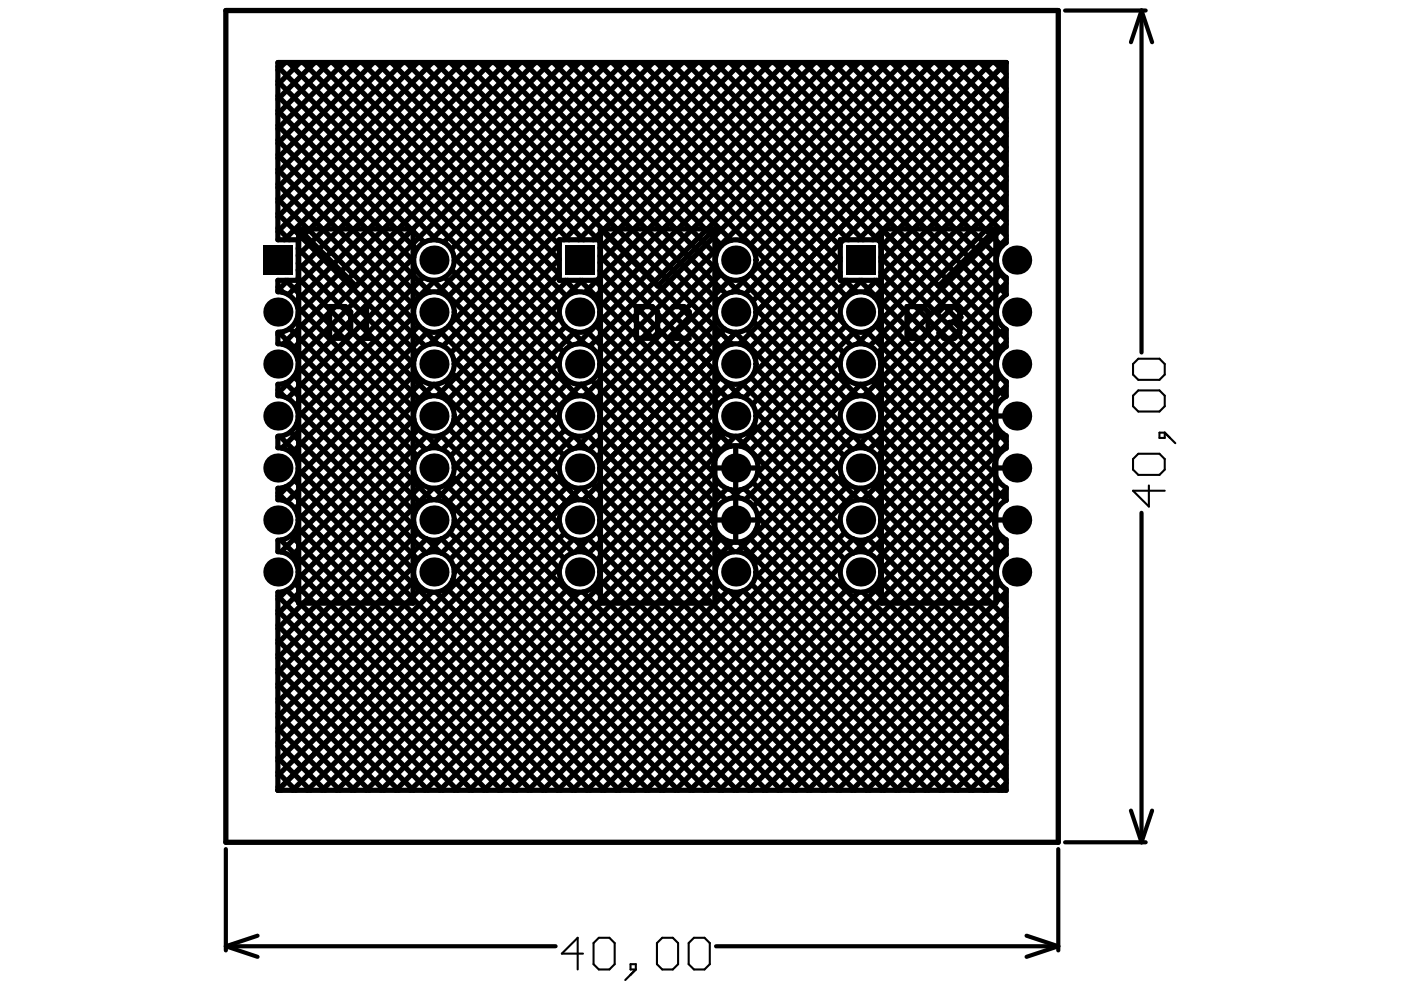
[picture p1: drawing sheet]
<svg xmlns="http://www.w3.org/2000/svg" width="297mm" height="210mm" viewBox="0 0 297 210" stroke-linecap="round" stroke-linejoin="round" font-family="sans-serif">
<g fill="none" stroke="#000" stroke-width="1.1">
<path d="M47.9 2.2h176.5v176.4h-176.5zM58.9 14.1l60.5 60.5M58.9 17.2l33.7 33.7M60.5 13.3l-1.6 1.5M61.2 13.3l60 59.9M63.6 13.3l-4.7 4.6M64.3 13.3l54.6 54.6M66.7 13.3l-7.8 7.7M67.4 13.3l51.5 51.4M69.8 13.3l-10.9 10.9M70.5 13.3l49.7 49.5M72.9 13.3l-14 14"/>
<path d="M73.6 13.3l45 44.9M76.1 13.3l-17.2 17.1M76.8 13.3l41.8 41.8M79.2 13.3l-20.3 20.2M79.9 13.3l38.7 38.6M82.3 13.3l-23.4 23.3M83 13.3l37.6 37.5M85.4 13.3l-26.5 26.4M86.1 13.3l37.6 37.5M88.5 13.3l-29.6 29.6M89.2 13.3l62.7 62.6M91.7 13.3l-32.8 32.7"/>
<path d="M92.4 13.3l60.7 60.7M94.8 13.3l-35.9 35.8M95.5 13.3l59.7 59.7M97.9 13.3l-37.6 37.5M98.6 13.3l53.1 53M101 13.3l-37.8 37.7M101.7 13.3l50.7 50.6M104.1 13.3l-40.9 40.9M104.8 13.3l49.2 49.1M107.3 13.3l-44.1 44M108 13.3l48.7 48.6M110.4 13.3l-49.3 49.2"/>
<path d="M111.1 13.3l40.7 40.7M113.5 13.3l-50.8 50.8M114.2 13.3l38.8 38.7M116.6 13.3l-53.4 53.3M117.3 13.3l37.7 37.6M119.7 13.3l-59.8 59.7M120.4 13.3l60.2 60M122.9 13.3l-61 60.8M123.6 13.3l55.2 55.2M126 13.3l-62.9 62.8M126.7 13.3l51.7 51.6M129.1 13.3l-37.6 37.6"/>
<path d="M129.8 13.3l49.8 49.7M132.2 13.3l-38.1 38.1M132.9 13.3l45.3 45.2M135.3 13.3l-39.6 39.6M136 13.3l42.2 42M138.5 13.3l-42.2 42.1M139.2 13.3l39 38.9M141.6 13.3l-48.7 48.6M142.3 13.3l37.6 37.5M144.7 13.3l-49.8 49.7M145.4 13.3l37.6 37.5M147.8 13.3l-51.7 51.6"/>
<path d="M148.5 13.3l62.9 62.8M150.9 13.3l-55.4 55.3M151.6 13.3l60.9 60.8M154.1 13.3l-60.2 60M154.8 13.3l58.5 58.5M157.2 13.3l-37.6 37.5M157.9 13.3l53.4 53.3M160.3 13.3l-37.6 37.5M161 13.3l50.8 50.7M163.4 13.3l-37.6 37.5M164.1 13.3l49.2 49.1M166.5 13.3l-39.3 39.3"/>
<path d="M167.2 13.3l46.1 46M169.7 13.3l-42.5 42.4M170.4 13.3l40.9 40.9M172.8 13.3l-48.8 48.7M173.5 13.3l38.9 38.9M175.9 13.3l-49.9 49.9M176.6 13.3l36.7 36.7M179 13.3l-51.9 51.9M179.7 13.3l33.6 33.6M182.1 13.3l-59.7 59.6M182.8 13.3l30.5 30.4M185.3 13.3l-60.3 60.1"/>
<path d="M186 13.3l27.3 27.3M188.4 13.3l-61.8 61.7M189.1 13.3l24.2 24.2M191.5 13.3l-64.3 64.2M192.2 13.3l21.1 21.1M194.6 13.3l-37.7 37.6M195.3 13.3l18 18M197.7 13.3l-38.8 38.7M198.4 13.3l14.9 14.8M200.9 13.3l-40.8 40.7M201.6 13.3l11.7 11.7M204 13.3l-44.9 44.8"/>
<path d="M204.7 13.3l8.6 8.6M207.1 13.3l-49.1 49M207.8 13.3l5.5 5.5M210.2 13.3l-50.6 50.5M210.9 13.3l2.4 2.4M213.3 13.3v38.1a4.3 4.3 0 0 0 0 7.4v3.7a4.3 4.3 0 0 0 0 7.4v3.6a4.3 4.3 0 0 0 0 7.4v3.1a4.7 4.7 0 0 0 0 8.4v2.6a4.7 4.7 0 0 0 0 8.4v2.7M213.3 13.3h-154.4v37.5h4.3v8.6h-4.3v2.5a4.3 4.3 0 0 1 4.3 4.3 4.3 4.3 0 0 1-4.3 4.3v2.4a4.3 4.3 0 0 1 4.3 4.3 4.3 4.3 0 0 1-4.3 4.3v2.4a4.3 4.3 0 0 1 4.3 4.3 4.3 4.3 0 0 1-4.3 4.3v2.4a4.3 4.3 0 0 1 4.3 4.3 4.3 4.3 0 0 1-4.3 4.3v2.5a4.3 4.3 0 0 1 4.3 4.2M213.3 16.4l-56.6 56.5M213.3 19.5l-31.3 31.3M213.3 13.3l-53 53M58.9 29.7l32.3 32.2M58.9 26.6l28.8 28.8"/>
<path d="M58.9 32.8l30.2 30.2M58.9 39.1l29.5 29.5M58.9 35.9l29 29M58.9 20.4l31 31M58.9 23.5l29.4 29.4M213.3 22.6l-28.2 28.2M213.3 32l-26.5 26.5M213.3 28.8l-26.5 26.6M213.3 25.7l-26.5 26.6M213.3 38.2l-26.7 26.7M213.3 35.1l-27.9 27.9M58.9 48.4l2.4 2.4"/>
<path d="M58.9 42.2l31.2 31.1M58.9 45.3l29.5 29.5M60.6 59.4l27.3 27.4M61 59.4l-2.1 2.2M63.2 52.7l24.5 24.5M63.2 55.8l28.2 28.2M63.2 59l26 25.9M63.3 48.5l12.2 12.1M63.3 48.5h24.3v79.4h-24.3zM87.7 54.6l-28.8 28.8M88.2 57.2l-27.2 27.2M89.8 58.8l-27.2 27.2"/>
<path d="M91.8 59.4l27.1 27.2M92.3 59.4l-29.1 29.1M94.3 58.8l26 26M95.8 57.2l26.7 26.7M96.3 54.6l22.3 22.3M118.6 50.8h8.6v8.6h-8.6zM118.6 54.9l-22.3 22.3M118.6 51.8l-23 23M118.6 58.1l-25.9 25.9M119.9 59.4l2.4 2.5M120.3 59.4l-25.5 25.5M123 59.4l28.7 28.7"/>
<path d="M123.4 59.4l-27.3 27.4M126.1 59.4l26.3 26.4M127.2 54.3l25.1 25.1M127.2 57.4l26.9 26.9M127.3 48.5v79.4h24.3v-79.4M127.3 48.5h24.3M127.3 48.5l12.1 12.1 12.2-12.1M151.8 56.1l-28 27.9M152.9 58.1l-27 27M154.8 59.3l-27.8 27.7M157.1 59.3l24.7 24.7M159 58.2l-3.7 3.7"/>
<path d="M159.1 58.1l19.1 19.1M160.2 56.1l18.7 18.7M178.2 54.6l-19.4 19.4M178.2 50.8h8.6v8.6h-8.6zM178.2 57.8l-18.1 18M179.1 59.4l2.5 2.5M179.6 59.4l-19.9 19.9M182.3 59.4l28.5 28.6M182.7 59.4l-24.9 24.9M185.4 59.4l26.2 26.2M185.8 59.4l-2.5 2.6M186.8 54.6l26.5 26.5"/>
<path d="M186.8 57.7l26.4 26.4M186.9 48.5v79.4h24.2v-79.4M186.9 48.5h24.2M186.9 48.5l12.1 12.1 12.1-12.1M211.3 55.8l-28.2 28.2M212.3 57.9l-27 27.1M213.3 50.7l-26.5 26.5M213.3 41.3l-27.4 27.4M213.3 47.5l-27.2 27.3M213.3 44.4l-28.9 28.9M58.9 60.9l1.1 1.1M59.1 70.5l28.6 28.5"/>
<path d="M59.4 70.4l-.5 .5M61.4 69.6l27.1 27.1M62.3 79.8l27 27.1M62.8 67.9l27.4 27.4M63.1 65l25 25.1M63.2 77.6l28.4 28.4M69.9 65h3.3l1.2 1.1v4.5l-1.2 1.1h-3.3zM76.6 71.7h2.2M76.6 66.1l1.1-1.1v6.7M87.8 76.4l-25.4 25.3M87.8 67l-28 28M88.2 79.1l-27.4 27.3"/>
<path d="M88.8 69.1l-27 27M89.6 69.7l3.2 3.3M90.8 70.3l-27.8 27.7M93.3 70.3l26.2 26.2M94.5 69.7l-3.3 3.3M95.2 69.1l26.1 26.1M95.9 79.1l26.8 26.9M96.2 67l22.6 22.6M96.2 76.3l22.4 22.4M118.6 76.7l-22.3 22.3M118.7 67.3l-22.8 22.8M119.2 79.3l-26.7 26.7"/>
<path d="M119.9 69.2l-26.1 26.1M121.2 70.1l2.9 3M121.9 70.3l-26.4 26.4M124.4 70.2l27.2 27.2M126.2 68.9l26.7 26.7M126.8 78.9l27.1 27.1M127 75.9l24.4 24.4M127.2 66.7l27.8 27.9M134.9 65h3.4l1.1 1.1v4.5l-1.1 1.1h-3.4zM141.7 66.1l1.1-1.1h2.2l1.1 1.1v1.1l-4.4 4.5h4.4M151.7 65.5l-25.7 25.7M151.7 77.9l-28.1 28.1"/>
<path d="M152.2 68.1l-27.3 27.3M153.7 69.8l-27.2 27.1M155.8 70.5l24.9 24.8M156.1 70.5l-28.9 28.8M158.3 69.8l20.3 20.2M159.8 68.2l18.6 18.6M160.2 77.9l18.8 18.8M160.2 65.5l19.5 19.4M178.2 76.4l-19.2 19.2M178.2 67l-18.7 18.7M178.6 79.1l-18.2 18.3M179.3 69.1l-19 19"/>
<path d="M180.1 69.8l3.2 3.2M181.2 70.3l-24.3 24.3M183.7 70.3l27.4 27.3M185 69.6l-3.3 3.4M185.6 69.1l26.7 26.6M186.3 79.1l27 27M186.7 76.3l24.3 24.4M186.7 67l26.6 26.6M192.3 65h3.4l1.1 1.1v4.5l-1.1 1.1h-3.4zM199 66.1l1.1-1.1h2.3l1.1 1.1v1.1l-1.1 1.2M201.3 68.4h1.1M202.4 68.4l1.1 1.1v1.1l-1.1 1.1h-2.3l-1.1-1.1"/>
<path d="M211.3 77.7l-28.4 28.3M211.4 65.1l-25.1 25.1M211.6 68l-27.3 27.3M212.2 79.9l-27.1 27M213.1 69.7l-27.1 27M213.3 60l-26.8 26.8M213.3 72.5l-26.5 26.6M58.9 82.7l1.5 1.5M59.2 92.5l-.3 .2M59.3 92.5l28.4 28.4M60.5 81.2l27.5 27.5M61.6 91.6l27 27"/>
<path d="M62.9 89.8l27.5 27.5M63 86.8l25 24.9M63.2 99.5l68.2 68.1M87.8 88.9l-28.2 28.1M87.8 98.1l-25 25.1M88.7 91l-27 27M89.6 80.8l-27.1 27.1M90.1 92.1l3 3M90.6 92.3l-27.6 27.6M93.4 92.3l26.2 26.2M93.9 92.1l-3 3M94.4 80.8l26 25.9"/>
<path d="M95.3 91l26.2 26.2M96.2 98.1l22.4 22.5M96.3 88.9l22.4 22.4M118.6 98.5l-22.3 22.4M118.7 89.1l-22.7 22.7M119.8 91.2l-26.2 26.1M120.7 80.9l-26 26M121.5 92.3l3 2.9M121.7 92.3l-26.3 26.3M123.2 81.5l28.1 28.1-58.1 58M123.2 81.5l-27.2 27.2M124.5 92.2l27.5 27.4"/>
<path d="M125.5 80.6l26.7 26.8M125.9 91.3l-3.7 3.7M126.3 90.8l27.1 27.1M126.9 97.6l25 25M127.2 88.6l28.4 28.4M151.8 99.2h8.4M151.8 87.2l-25.2 25.2M152.1 90l-27.4 27.4M152.8 80l-27.1 27M153.5 91.7l-27.1 27.1M153.8 80.9l3.1 3.1M154.6 81.3l-27.6 27.6"/>
<path d="M155.9 92.5l-28.7 28.7M156 95v8.4M156.1 92.5l24.8 24.8M157.3 81.3l24.7 24.7M158.1 80.9l-3.1 3.1M158.4 91.7l20 20M159.2 80l19 19M159.9 90.1l18.6 18.5M160.2 87.3l19.6 19.6M178.2 88.9l-18.5 18.4M178.3 98.2l-19.7 19.6M179.2 91l-18.5 18.5"/>
<path d="M180.1 80.8l-19.5 19.4M180.6 92.1l3 3M181.1 92.3l-24.8 24.7M183.9 92.3l27.6 27.5M184.4 92l-3 3.1M184.9 80.7l26.8 26.8M185.7 91l27.1 27M186.6 98.1l25.1 25M186.7 88.8l26.6 26.6M210.9 99.9l-67.7 67.7M210.9 87.4l-24.4 24.4M211.2 90.2l-27.1 27.1"/>
<path d="M211.4 88.2h4.2M211.4 99.2h4.2M212.6 91.9l-26.7 26.7M213.3 81.8l-26.8 26.9M213.3 94.3l-26.6 26.6M58.9 104.5l1.8 1.9M59.5 114.5l53.1 53.1M60.7 103.2l64.4 64.4M61.4 102.7l-2.5 2.5M61.7 113.5l54.1 54.1M62.4 101.8l65.8 65.8M62.8 108.4l59.2 59.2"/>
<path d="M63 111.7l55.9 55.9M63.2 110.2a4.3 4.3 0 0 1-4.3 4.3v2.5a4.3 4.3 0 0 1 4.3 4.3 4.3 4.3 0 0 1-4.3 4.3v42M87.7 110.7l-28.8 28.8M87.9 119.8l-29 29.1M88.1 101l-29.2 29.2M88.6 112.9l-29.7 29.7M89.5 102.7l-30.6 30.6M90.4 114.2l-31.5 31.5M90.5 114.3l3 2.9M91.8 103.5l-32.9 32.9M92.2 103.5l64.1 64.1M93.5 114.3l-2.9 2.9"/>
<path d="M93.6 114.2l53.4 53.4M94.5 102.7l64.9 64.9M95.4 112.9l54.7 54.7M95.9 101l66.7 66.6M96.1 119.8l47.7 47.8M96.3 110.7l56.9 56.9M118.7 111l-56.7 56.6M119 108.4l-27-26.9-28.8 28.8M119.1 101.2l-60.2 60.1M119.7 113.1l-54.5 54.5M120.6 102.8l-61.7 61.6M121.5 114.3l-53.2 53.3"/>
<path d="M121.8 114.4l3.1 3.1M123 103.5l-64.1 64.1M123.4 103.5l64.1 64.1M124.7 114.2l53.5 53.4M125 114l-3.1 3.1M125.6 102.6l65 65M126.4 112.7l54.9 54.9M126.7 119.3l48.3 48.3M126.9 100.8l66.9 66.8M127.2 110.4l57.2 57.2M151.3 100.2l-67.4 67.4M151.7 112.3l-55.3 55.3"/>
<path d="M151.8 110.2h8.4M152.3 102.3l-65.3 65.3M153.1 114l-53.6 53.6M154.1 103.6l-64 64M155 103.9l1.7 1.7M155.3 114.9l-52.7 52.7M156 106.1v8.3M156.7 114.9l52.7 52.7M157 103.9l-1.7 1.7M157.8 103.6l55.5 55.5M158 106l24.5-24.5 28.3 28.3M158.9 114l53.6 53.6"/>
<path d="M159.6 102.3l18.6 18.5M160.3 112.3l53 53M160.6 100.2l18.5 18.4M160.7 109.6l52.6 52.6M178.2 110.7l-56.9 56.9M178.4 119.9l-47.7 47.7M178.5 101l-18.6 18.6M179.1 112.9l-54.7 54.7M180 102.7l-19.9 19.9M180.9 114.3l-53.3 53.3M181 114.3l2.9 2.9M182.3 103.5l-64.1 64.1"/>
<path d="M182.7 103.5l30.6 30.6M184 114.3l-2.9 2.9M184.1 114.2l29.2 29.3M185 102.7l28.3 28.3M185.8 112.9l27.5 27.5M186.4 101l26.9 26.9M186.5 119.8l26.8 26.8M186.7 110.7l26.6 26.6M210.9 109.2l-58.4 58.4M211.2 112.1l-55.6 55.5M211.4 110.2h4.2M211.8 102.1l-65.5 65.5"/>
<path d="M212.5 113.9l-53.7 53.7M213.3 103.7l-63.9 63.9M213.3 116.1l-51.4 51.5M213.3 106.1a4.7 4.7 0 0 0 0 8.3v3.2a4.3 4.3 0 0 0 0 7.4v42.6h-154.4M58.9 126.4l41.3 41.2M58.9 132.6l35 35M58.9 129.5l38.1 38.1M58.9 135.7l31.9 31.9M58.9 138.8l28.8 28.8M60.8 125.1l42.5 42.5M60.8 125.1l-1.9 1.9M62.5 123.7l43.9 43.9"/>
<path d="M63.2 121.3l46.3 46.3M88 122.9l-29.1 29.1M89.4 124.7l-30.5 30.4M91.6 125.6l-32.7 32.6M92.4 125.5l42.1 42.1M94.7 124.7l42.9 42.9M96 122.9l44.7 44.7M118.7 120.3l-47.3 47.3M119 123.1l-44.5 44.5M120.4 124.8l-42.8 42.8M122.8 125.6l-42 42M123.6 125.5l42.1 42.1"/>
<path d="M125.7 124.5l43.1 43.1M127 122.7l44.9 44.9M151.7 121.6l-46 46M152.6 123.9l-43.8 43.7M154.3 125.2l-42.3 42.4M154.6 125.4l42.3 42.2M157.3 125.4l-42.2 42.2M157.6 125.2l42.4 42.4M159.4 123.9l43.7 43.7M160.3 121.6l45.9 46M178.5 122.9l-44.7 44.7M179.8 124.7l-42.9 42.9"/>
<path d="M182.1 125.6l-42.1 42M182.9 125.5l30.4 30.5M185.1 124.6l28.2 28.2M186.5 122.9l26.8 26.8M211.2 121.3l-46.2 46.3M212 123.7l-43.9 43.9M213.3 131.7l-35.8 35.9M213.3 128.6l-38.9 39M213.3 138l-29.6 29.6M213.3 134.8l-32.7 32.8M213.3 125.5l-42.1 42.1M58.9 141.9l25.7 25.7"/>
<path d="M58.9 145.1l22.5 22.5M58.9 151.3l16.3 16.3M58.9 148.2l19.4 19.4M58.9 157.5l10.1 10.1M58.9 154.4l13.2 13.2M213.3 144.2l-23.3 23.4M213.3 141.1l-26.5 26.5M213.3 159.8l-7.7 7.8M213.3 150.4l-17.1 17.2M213.3 147.3l-20.2 20.3M213.3 156.7l-10.9 10.9M213.3 153.5l-14 14.1"/>
<path d="M58.9 166.9l.7 .7M58.9 163.8l3.8 3.8M58.9 160.6l6.9 7M213.3 166l-1.5 1.6M213.3 162.9l-4.6 4.7"/>
<circle cx="92" cy="55.1" r="4.3"/>
<circle cx="156" cy="55.1" r="4.3"/>
<circle cx="92" cy="66.2" r="4.3"/>
<circle cx="92" cy="77.2" r="4.3"/>
<circle cx="122.9" cy="66.2" r="4.3"/>
<circle cx="122.9" cy="77.2" r="4.3"/>
<circle cx="156" cy="66.2" r="4.3"/>
<circle cx="156" cy="77.2" r="4.3"/>
<circle cx="182.5" cy="66.2" r="4.3"/>
<circle cx="182.5" cy="77.2" r="4.3"/>
<circle cx="92" cy="99.2" r="4.3"/>
<circle cx="92" cy="88.2" r="4.3"/>
<circle cx="122.9" cy="99.2" r="4.3"/>
<circle cx="122.9" cy="88.2" r="4.3"/>
<circle cx="156" cy="88.2" r="4.3"/>
<circle cx="156" cy="99.2" r="4.7"/>
<circle cx="182.5" cy="99.2" r="4.3"/>
<circle cx="182.5" cy="88.2" r="4.3"/>
<circle cx="92" cy="110.2" r="4.3"/>
<circle cx="122.9" cy="110.2" r="4.3"/>
<circle cx="156" cy="110.2" r="4.7"/>
<circle cx="182.5" cy="110.2" r="4.3"/>
<circle cx="92" cy="121.3" r="4.3"/>
<circle cx="122.9" cy="121.3" r="4.3"/>
<circle cx="156" cy="121.3" r="4.3"/>
<circle cx="182.5" cy="121.3" r="4.3"/>
</g>
<g fill="none" stroke="#000" stroke-width=".88">
<path d="M225.8 2.2h17.1M242 2.2l2.3 6.8M242 2.2l-2.2 6.8M242 2.2v72.5M242 108.7v69.9M225.8 178.6h17.1M239.8 171.9l2.2 6.7M244.3 171.9l-2.3 6.7M47.9 180v21.5M54.6 198.4l-6.7 2.2M217.7 198.4l6.7 2.2M224.4 180v21.5"/>
<path d="M47.9 200.6l6.7 2.3M47.9 200.6h69.9M151.8 200.6h72.6M224.4 200.6l-6.7 2.3"/>
</g>
<path d="M240.2 77.2l1.1-1.1h4.5l1.1 1.1v2.2l-1.1 1.1h-4.5l-1.1-1.1zM240.2 97.3l1.1-1.1h4.5l1.1 1.1v2.3l-1.1 1.1h-4.5l-1.1-1.1zM240.2 83.9l1.1-1.1h4.5l1.1 1.1v2.2l-1.1 1.2h-4.5l-1.1-1.2zM245.8 91.7h1.1v1.2h-1.1zM246.9 91.7l2.3 2.3M243.6 102.9v4.5l-3.4-3.4h6.7M125.8 200l1.2-1.2h2.2l1.1 1.2v4.4l-1.1 1.1h-2.2l-1.2-1.1zM139.3 200l1.1-1.2h2.2l1.2 1.2v4.4l-1.2 1.1h-2.2l-1.1-1.1zM146 200l1.1-1.2h2.3l1.1 1.2v4.4l-1.1 1.1h-2.3l-1.1-1.1zM123.6 202.2h-4.5l3.4-3.4v6.7M133.7 204.4h1.1v1.1h-1.1zM134.8 205.5l-2.2 2.3" fill="none" stroke="#000" stroke-width=".44"/>
<g fill="#000">
<path d="M55.8 52.1h6.2v6.1h-6.2z" fill-rule="evenodd"/>
<path d="M119.8 52.1h6.2v6.1h-6.2z" fill-rule="evenodd"/>
<path d="M179.4 52.1h6.1v6.1h-6.1z" fill-rule="evenodd"/>
</g>
<g fill="#000">
<circle cx="92" cy="55.1" r="3.1"/>
<circle cx="156" cy="55.1" r="3.1"/>
<circle cx="215.6" cy="55.1" r="3.1"/>
<circle cx="58.9" cy="77.2" r="3.1"/>
<circle cx="58.9" cy="66.2" r="3.1"/>
<circle cx="77.7" cy="65" r=".56"/>
<circle cx="92" cy="77.2" r="3.1"/>
<circle cx="92" cy="66.2" r="3.1"/>
<circle cx="122.9" cy="77.2" r="3.1"/>
<circle cx="122.9" cy="66.2" r="3.1"/>
<circle cx="156" cy="66.2" r="3.1"/>
<circle cx="156" cy="77.2" r="3.1"/>
<circle cx="182.5" cy="66.2" r="3.1"/>
<circle cx="182.5" cy="77.2" r="3.1"/>
<circle cx="203.5" cy="67.2" r=".56"/>
<circle cx="215.6" cy="66.2" r="3.1"/>
<circle cx="215.6" cy="77.2" r="3.1"/>
<circle cx="58.9" cy="88.2" r="3.1"/>
<circle cx="58.9" cy="99.2" r="3.1"/>
<circle cx="92" cy="99.2" r="3.1"/>
<circle cx="92" cy="88.2" r="3.1"/>
<circle cx="122.9" cy="99.2" r="3.1"/>
<circle cx="122.9" cy="88.2" r="3.1"/>
<circle cx="156" cy="99.2" r="3.1"/>
<circle cx="156" cy="88.2" r="3.1"/>
<circle cx="182.5" cy="99.2" r="3.1"/>
<circle cx="182.5" cy="88.2" r="3.1"/>
<circle cx="215.6" cy="88.2" r="3.1"/>
<circle cx="215.6" cy="99.2" r="3.1"/>
<circle cx="58.9" cy="110.2" r="3.1"/>
<circle cx="92" cy="110.2" r="3.1"/>
<circle cx="122.9" cy="110.2" r="3.1"/>
<circle cx="156" cy="110.2" r="3.1"/>
<circle cx="182.5" cy="110.2" r="3.1"/>
<circle cx="215.6" cy="110.2" r="3.1"/>
<circle cx="58.9" cy="121.3" r="3.1"/>
<circle cx="92" cy="121.3" r="3.1"/>
<circle cx="122.9" cy="121.3" r="3.1"/>
<circle cx="156" cy="121.3" r="3.1"/>
<circle cx="182.5" cy="121.3" r="3.1"/>
<circle cx="215.6" cy="121.3" r="3.1"/>
</g>
</svg>
